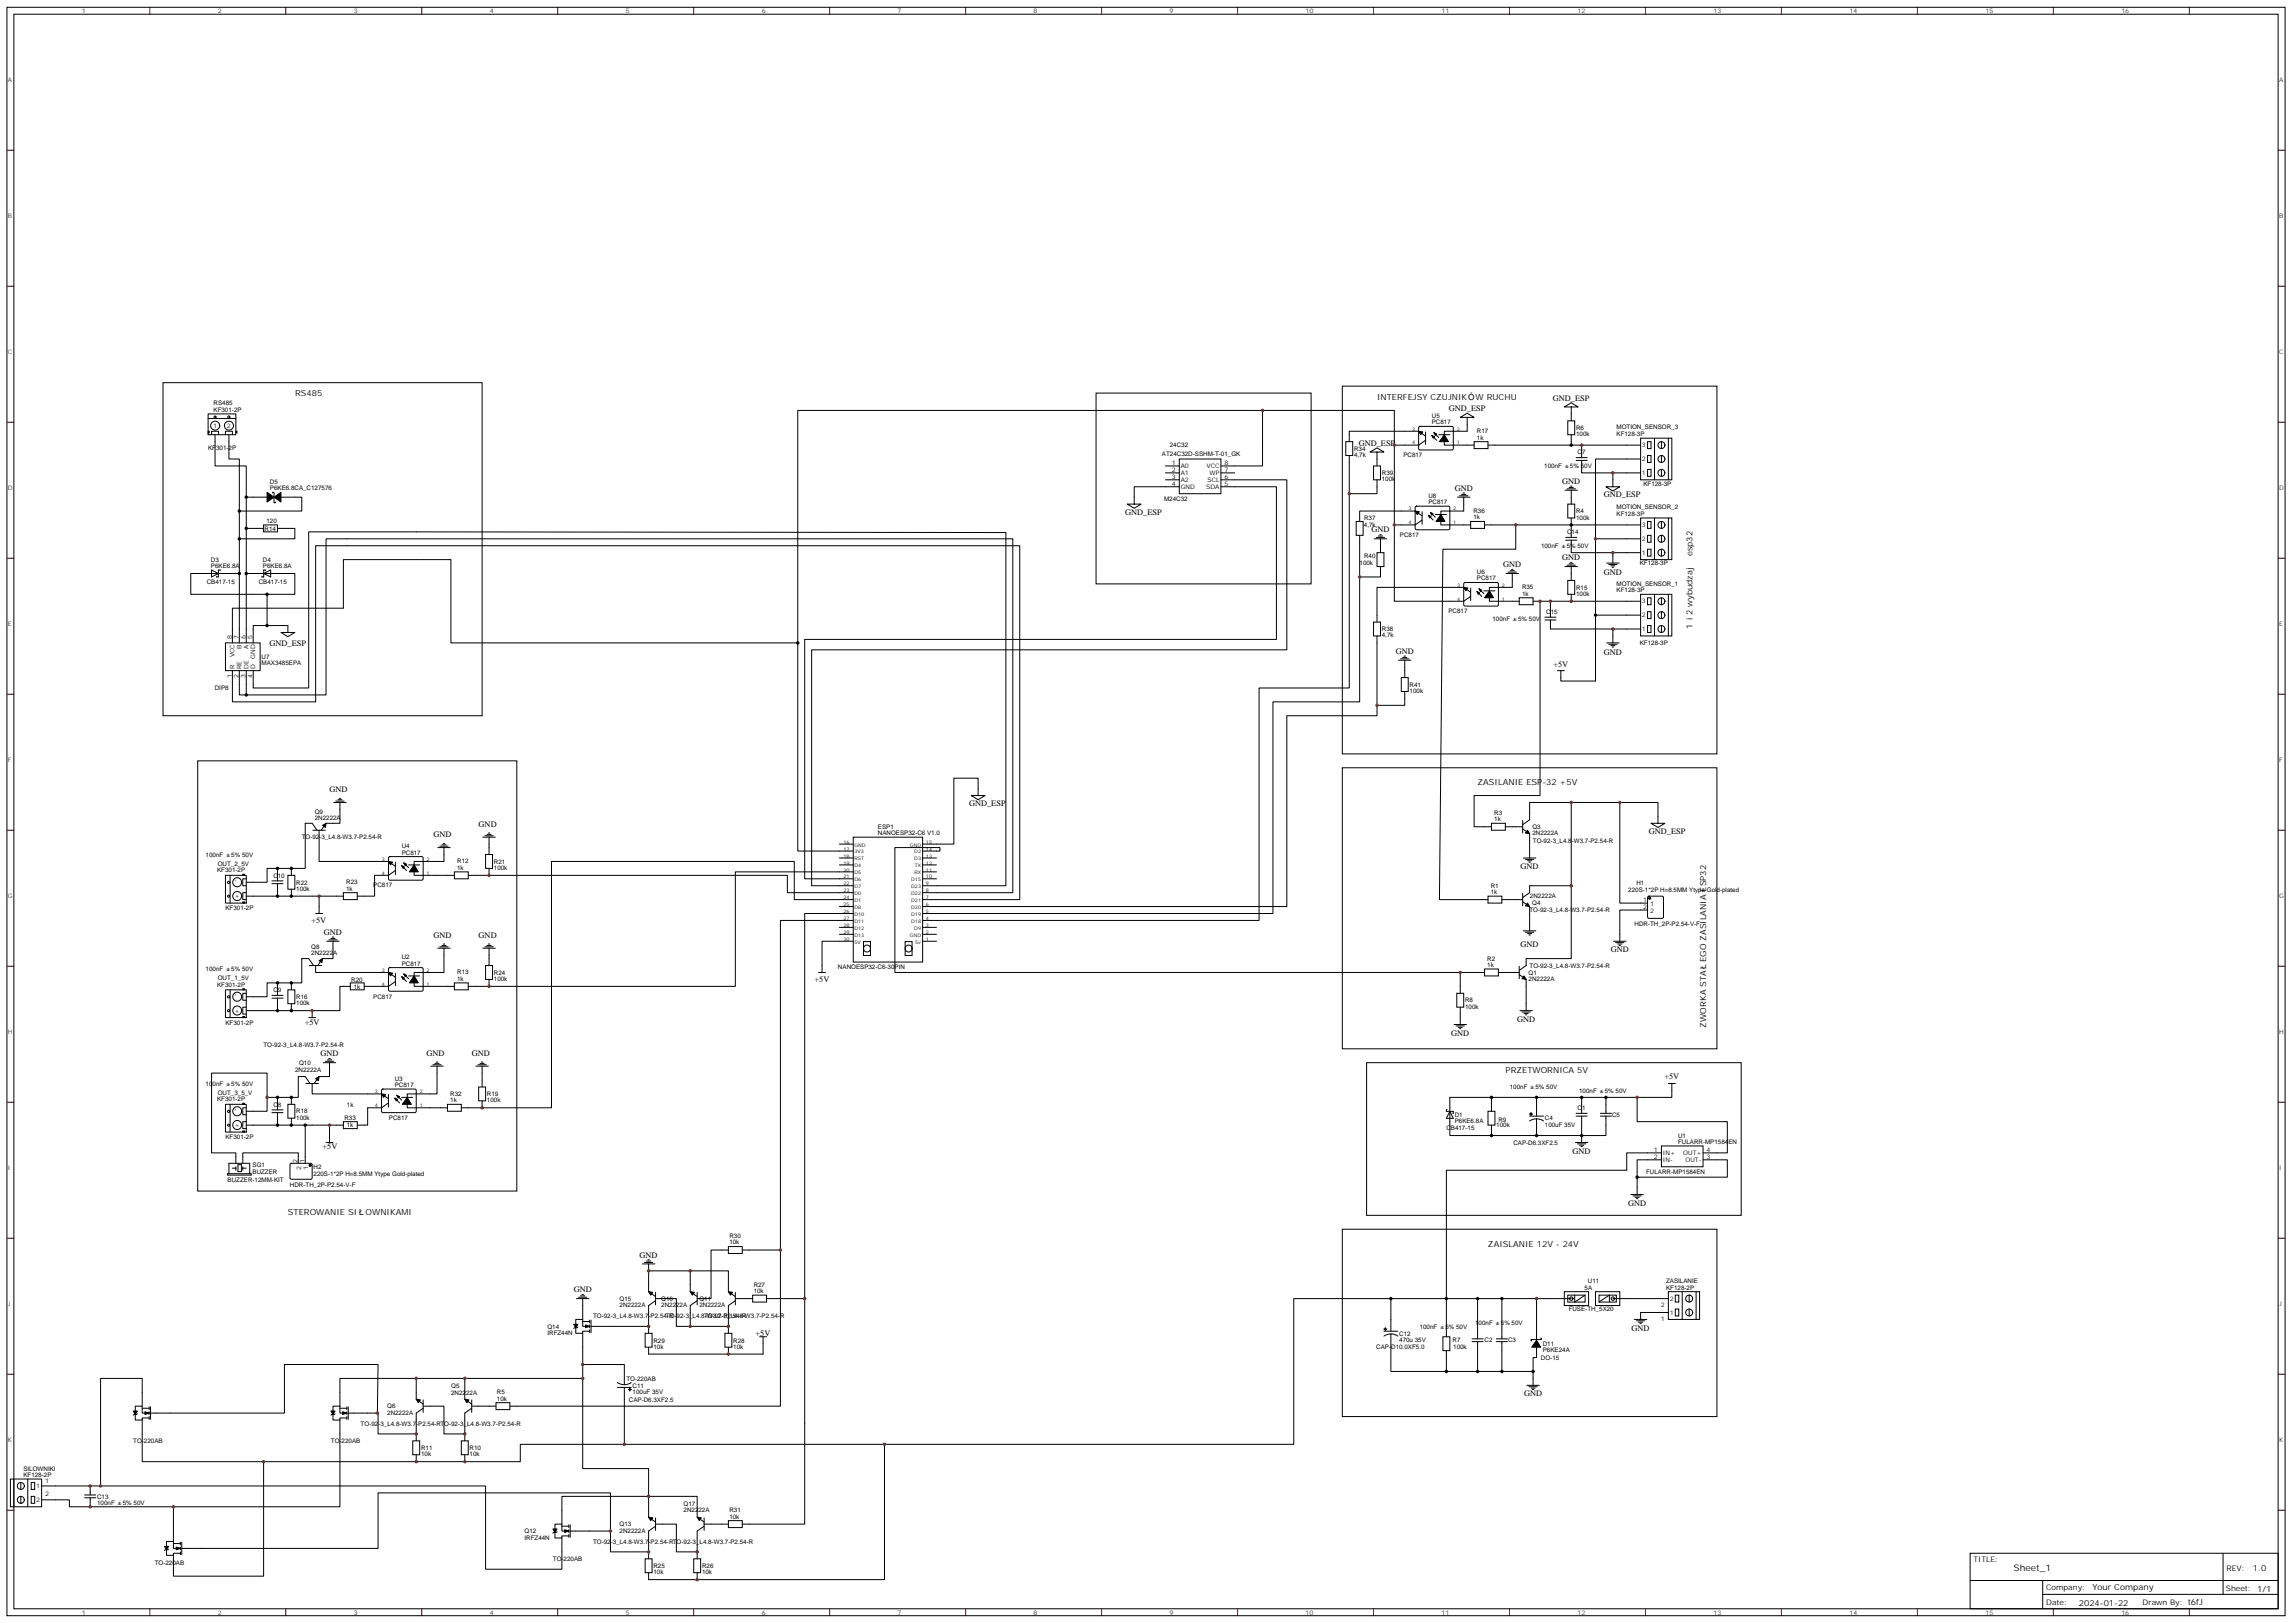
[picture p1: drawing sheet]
<svg xmlns="http://www.w3.org/2000/svg" width="1166mm" height="825mm" viewBox="0 0 1166 825" stroke-linecap="round" stroke-linejoin="round" font-family="sans-serif">
<defs><g id="words">
<text font-size="4.6" x="1024" y="799">Sheet_1</text>
<g font-size="4.2">
<text x="150" y="202">RS485</text>
<text x="700" y="203">INTERFEJSY CZUJNIK</text>
<text x="750" y="203">W RUCHU</text>
<text x="790" y="204">GND_ESP</text>
<text x="737" y="209">GND_ESP</text>
<text x="691" y="227">GND_ESP</text>
<text x="740" y="249">GND</text>
<text x="794" y="246">GND</text>
<text x="816" y="253">GND_ESP</text>
<text x="572" y="262">GND_ESP</text>
<text x="697" y="271">GND</text>
<text x="794" y="285">GND</text>
<text x="861" y="283" transform="rotate(-90 861 283)">esp32</text>
<text x="764" y="288">GND</text>
<text x="816" y="292">GND</text>
<text x="861" y="320" transform="rotate(-90 861 320)">1 i 2 wybudzaj</text>
<text x="137" y="328">GND_ESP</text>
<text x="710" y="332">GND</text>
<text x="816" y="333">GND</text>
<text x="790" y="339">+5V</text>
<text x="751" y="399">ZASILANIE ESP-32 +5V</text>
<text x="168" y="403">GND</text>
<text x="493" y="410">GND_ESP</text>
<text x="220" y="426">GND</text>
<text x="243" y="420">GND</text>
<text x="839" y="424">GND_ESP</text>
<text x="773" y="442">GND</text>
<text x="158" y="469">+5V</text>
<text x="165" y="475">GND</text>
<text x="220" y="477">GND</text>
<text x="243" y="477">GND</text>
<text x="773" y="482">GND</text>
<text x="819" y="484">GND</text>
<text x="868" y="489" transform="rotate(-90 868 489)">EGO ZASILANIA ESP32</text>
<text x="414" y="499">+5V</text>
<text x="155" y="521">+5V</text>
<text x="772" y="519">GND</text>
<text x="738" y="527">GND</text>
<text x="868" y="522" transform="rotate(-90 868 522)">ZWORKA STA</text>
<text x="163" y="537">GND</text>
<text x="217" y="537">GND</text>
<text x="240" y="537">GND</text>
<text x="766" y="546">PRZETWORNICA 5V</text>
<text x="846" y="549">+5V</text>
<text x="164" y="584">+5V</text>
<text x="800" y="586">GND</text>
<text x="146" y="618">STEROWANIE SI</text>
<text x="186" y="618">OWNIKAMI</text>
<text x="828" y="613">GND</text>
<text x="757" y="634">ZAISLANIE 12V - 24V</text>
<text x="325" y="639">GND</text>
<text x="292" y="657">GND</text>
<text x="830" y="676">GND</text>
<text x="384" y="679">+5V</text>
<text x="775" y="710">GND</text>
<text x="1146" y="799">1.0</text>
<text x="1064" y="809">Your Company</text>
<text x="1057" y="816">2024-01-22</text>
</g>
<g font-size="3.9">
<text x="1004" y="794">TITLE:</text>
<text x="1132" y="799">REV:</text>
<text x="1041" y="808">Company:</text>
<text x="1132" y="809">Sheet: 1/1</text>
<text x="1041" y="816">Date:</text>
<text x="1090" y="816">Drawn By: t6fJ</text>
</g>
<g font-size="3.2" fill="#800">
<text x="42" y="7">1</text>
<text x="111" y="7">2</text>
<text x="180" y="7">3</text>
<text x="249" y="7">4</text>
<text x="318" y="7">5</text>
<text x="387" y="7">6</text>
<text x="456" y="7">7</text>
<text x="526" y="7">8</text>
<text x="595" y="7">9</text>
<text x="664" y="7">10</text>
<text x="733" y="7">11</text>
<text x="802" y="7">12</text>
<text x="871" y="7">13</text>
<text x="941" y="7">14</text>
<text x="1010" y="7">15</text>
<text x="1079" y="7">16</text>
<text x="4" y="42">A</text>
<text x="1159" y="42">A</text>
<text x="4" y="111">B</text>
<text x="1159" y="111">B</text>
<text x="4" y="180">C</text>
<text x="1159" y="180">C</text>
<text x="4" y="249">D</text>
<text x="1159" y="249">D</text>
<text x="4" y="318">E</text>
<text x="1159" y="318">E</text>
<text x="4" y="388">F</text>
<text x="1159" y="388">F</text>
<text x="4" y="457">G</text>
<text x="1159" y="457">G</text>
<text x="4" y="526">H</text>
<text x="1159" y="526">H</text>
<text x="4" y="595">I</text>
<text x="1159" y="595">I</text>
<text x="4" y="664">J</text>
<text x="1159" y="664">J</text>
<text x="4" y="733">K</text>
<text x="1159" y="733">K</text>
<text x="42" y="821">1</text>
<text x="111" y="821">2</text>
<text x="180" y="821">3</text>
<text x="249" y="821">4</text>
<text x="318" y="821">5</text>
<text x="387" y="821">6</text>
<text x="456" y="821">7</text>
<text x="526" y="821">8</text>
<text x="595" y="821">9</text>
<text x="664" y="821">10</text>
<text x="733" y="821">11</text>
<text x="802" y="821">12</text>
<text x="871" y="821">13</text>
<text x="941" y="821">14</text>
<text x="1010" y="821">15</text>
<text x="1079" y="821">16</text>
</g>
<g font-size="3.2">
<text x="109" y="209">KF301-2P</text>
<text x="109" y="206">RS485</text>
<text x="728" y="216">PC817</text>
<text x="728" y="213">U5</text>
<text x="108" y="217">1</text>
<text x="115" y="217">2</text>
<text x="751" y="220">R17</text>
<text x="802" y="222">100k</text>
<text x="802" y="219">R6</text>
<text x="822" y="222">KF128-3P</text>
<text x="822" y="218">MOTION_SENSOR_3</text>
<text x="595" y="227">24C32</text>
<text x="751" y="223">1k</text>
<text x="835" y="227">3</text>
<text x="106" y="229">KF301-2P</text>
<text x="591" y="232">AT24C32D-SSHM-T-01_GK</text>
<text x="689" y="232">4,7k</text>
<text x="689" y="229">R34</text>
<text x="714" y="232">PC817</text>
<text x="802" y="231">C7</text>
<text x="596" y="237">1</text>
<text x="600" y="238">A0</text>
<text x="614" y="238">VCC</text>
<text x="623" y="237">8</text>
<text x="785" y="238">100nF</text>
<text x="798" y="238">5% 50V</text>
<text x="835" y="234">2</text>
<text x="596" y="240">2</text>
<text x="596" y="244">3</text>
<text x="600" y="241">A1</text>
<text x="600" y="245">A2</text>
<text x="614" y="245">SCL</text>
<text x="615" y="241">WP</text>
<text x="623" y="244">6</text>
<text x="623" y="240">7</text>
<text x="703" y="245">100k</text>
<text x="703" y="242">R39</text>
<text x="835" y="241">1</text>
<text x="137" y="249">P6KE6.8CA_C127576</text>
<text x="137" y="246">D5</text>
<text x="596" y="247">4</text>
<text x="600" y="249">GND</text>
<text x="613" y="249">SDA</text>
<text x="623" y="247">5</text>
<text x="836" y="247">KF128-3P</text>
<text x="592" y="255">M24C32</text>
<text x="726" y="256">PC817</text>
<text x="726" y="253">U8</text>
<text x="749" y="261">R36</text>
<text x="802" y="261">R4</text>
<text x="822" y="262">KF128-3P</text>
<text x="822" y="259">MOTION_SENSOR_2</text>
<text x="135" y="270">R14</text>
<text x="135" y="266">120</text>
<text x="694" y="268">4,7k</text>
<text x="694" y="264">R37</text>
<text x="749" y="264">1k</text>
<text x="802" y="264">100k</text>
<text x="835" y="268">3</text>
<text x="712" y="273">PC817</text>
<text x="797" y="272">C14</text>
<text x="835" y="275">2</text>
<text x="784" y="279">100nF</text>
<text x="797" y="279">5% 50V</text>
<text x="107" y="286">D3</text>
<text x="134" y="286">D4</text>
<text x="691" y="287">100k</text>
<text x="694" y="284">R40</text>
<text x="834" y="287">KF128-3P</text>
<text x="835" y="282">1</text>
<text x="107" y="289">P6KE6.8A</text>
<text x="134" y="289">P6KE6.8A</text>
<text x="751" y="292">U6</text>
<text x="105" y="297">CB417-15</text>
<text x="132" y="297">CB417-15</text>
<text x="751" y="295">PC817</text>
<text x="774" y="300">R35</text>
<text x="802" y="300">R15</text>
<text x="822" y="298">MOTION_SENSOR_1</text>
<text x="774" y="303">1k</text>
<text x="802" y="303">100k</text>
<text x="822" y="301">KF128-3P</text>
<text x="737" y="312">PC817</text>
<text x="835" y="307">3</text>
<text x="759" y="316">100nF</text>
<text x="772" y="316">5% 50V</text>
<text x="786" y="312">C15</text>
<text x="835" y="314">2</text>
<text x="703" y="321">R38</text>
<text x="835" y="321">1</text>
<text x="118" y="325" transform="rotate(-90 118 325)">8</text>
<text x="121" y="325" transform="rotate(-90 121 325)">7</text>
<text x="123" y="330" transform="rotate(-90 123 330)">B</text>
<text x="125" y="325" transform="rotate(-90 125 325)">6</text>
<text x="126" y="330" transform="rotate(-90 126 330)">A</text>
<text x="128" y="325" transform="rotate(-90 128 325)">5</text>
<text x="703" y="324">4,7k</text>
<text x="834" y="328">KF128-3P</text>
<text x="119" y="334" transform="rotate(-90 119 334)">VCC</text>
<text x="130" y="335" transform="rotate(-90 130 335)">GND</text>
<text x="133" y="335">U7</text>
<text x="119" y="340" transform="rotate(-90 119 340)">R</text>
<text x="123" y="340" transform="rotate(-90 123 340)">RE</text>
<text x="126" y="340" transform="rotate(-90 126 340)">DE</text>
<text x="130" y="340" transform="rotate(-90 130 340)">D</text>
<text x="133" y="338">MAX3485EPA</text>
<text x="118" y="345" transform="rotate(-90 118 345)">1</text>
<text x="121" y="345" transform="rotate(-90 121 345)">2</text>
<text x="125" y="345" transform="rotate(-90 125 345)">3</text>
<text x="128" y="345" transform="rotate(-90 128 345)">4</text>
<text x="109" y="351">DIP8</text>
<text x="717" y="352">100k</text>
<text x="717" y="349">R41</text>
<text x="160" y="414">Q9</text>
<text x="160" y="417">2N2222A</text>
<text x="760" y="418">1k</text>
<text x="760" y="414">R3</text>
<text x="446" y="425">NANOESP32-C6 V1.0</text>
<text x="446" y="421">ESP1</text>
<text x="779" y="425">2N2222A</text>
<text x="779" y="421">Q3</text>
<text x="153" y="427">TO-92-3_L4.8-W3.7-P2.54-R</text>
<text x="204" y="431">U4</text>
<text x="780" y="429">TO-92-3_L4.8-W3.7-P2.54-R</text>
<text x="105" y="436">100nF</text>
<text x="118" y="436">5% 50V</text>
<text x="204" y="434">PC817</text>
<text x="110" y="443">KF301-2P</text>
<text x="111" y="440">OUT_2_5V</text>
<text x="232" y="442">1k</text>
<text x="232" y="439">R12</text>
<text x="251" y="442">100k</text>
<text x="251" y="439">R21</text>
<text x="121" y="448" transform="rotate(-90 121 448)">-</text>
<text x="139" y="446">C10</text>
<text x="151" y="450">R22</text>
<text x="176" y="450">R23</text>
<text x="832" y="450">H1</text>
<text x="151" y="453">100k</text>
<text x="176" y="453">1k</text>
<text x="190" y="451">PC817</text>
<text x="758" y="455">1k</text>
<text x="758" y="451">R1</text>
<text x="828" y="453">220S-1*2P H=8.5MM Ytype Gold-plated</text>
<text x="121" y="457" transform="rotate(-90 121 457)">+</text>
<text x="778" y="457">2N2222A</text>
<text x="779" y="460">Q4</text>
<text x="836" y="459">1</text>
<text x="839" y="461">1</text>
<text x="115" y="463">KF301-2P</text>
<text x="778" y="464">TO-92-3_L4.8-W3.7-P2.54-R</text>
<text x="836" y="462">2</text>
<text x="839" y="464">2</text>
<text x="831" y="471">HDR-TH_2P-P2.54-V-F</text>
<text x="158" y="486">2N2222A</text>
<text x="158" y="482">Q8</text>
<text x="204" y="491">PC817</text>
<text x="204" y="488">U2</text>
<text x="756" y="492">1k</text>
<text x="756" y="488">R2</text>
<text x="105" y="494">100nF</text>
<text x="118" y="494">5% 50V</text>
<text x="232" y="495">R13</text>
<text x="251" y="496">R24</text>
<text x="426" y="493">NANOESP32-C6-30PIN</text>
<text x="777" y="496">Q1</text>
<text x="778" y="492">TO-92-3_L4.8-W3.7-P2.54-R</text>
<text x="110" y="502">KF301-2P</text>
<text x="111" y="498">OUT_1_5V</text>
<text x="179" y="499">R20</text>
<text x="180" y="503">1k</text>
<text x="232" y="499">1k</text>
<text x="251" y="499">100k</text>
<text x="777" y="499">2N2222A</text>
<text x="121" y="507" transform="rotate(-90 121 507)">-</text>
<text x="139" y="504">C9</text>
<text x="151" y="508">R16</text>
<text x="190" y="508">PC817</text>
<text x="745" y="510">R8</text>
<text x="121" y="515" transform="rotate(-90 121 515)">+</text>
<text x="151" y="511">100k</text>
<text x="745" y="513">100k</text>
<text x="115" y="521">KF301-2P</text>
<text x="134" y="533">TO-92-3_L4.8-W3.7-P2.54-R</text>
<text x="150" y="545">2N2222A</text>
<text x="152" y="541">Q10</text>
<text x="201" y="550">U3</text>
<text x="105" y="552">100nF</text>
<text x="111" y="557">OUT_3_5_V</text>
<text x="118" y="552">5% 50V</text>
<text x="201" y="553">PC817</text>
<text x="229" y="557">R32</text>
<text x="248" y="557">R19</text>
<text x="768" y="554">100nF</text>
<text x="781" y="554">5% 50V</text>
<text x="803" y="556">100nF</text>
<text x="816" y="556">5% 50V</text>
<text x="110" y="560">KF301-2P</text>
<text x="139" y="563">C8</text>
<text x="176" y="563">1k</text>
<text x="229" y="560">1k</text>
<text x="248" y="561">100k</text>
<text x="121" y="565" transform="rotate(-90 121 565)">-</text>
<text x="151" y="569">100k</text>
<text x="151" y="566">R18</text>
<text x="175" y="570">R33</text>
<text x="198" y="570">PC817</text>
<text x="740" y="568">D1</text>
<text x="786" y="570">C4</text>
<text x="802" y="564">C1</text>
<text x="820" y="568">C5</text>
<text x="121" y="574" transform="rotate(-90 121 574)">+</text>
<text x="176" y="573">1k</text>
<text x="736" y="574">CB417-15</text>
<text x="740" y="571">P6KE6.8A</text>
<text x="761" y="573">100k</text>
<text x="762" y="570">R9</text>
<text x="786" y="573">100uF 35V</text>
<text x="115" y="579">KF301-2P</text>
<text x="770" y="582">CAP-D6.3XF2.5</text>
<text x="853" y="581">FULARR-MP1584EN</text>
<text x="853" y="578">U1</text>
<text x="841" y="586">1</text>
<text x="846" y="587">IN+</text>
<text x="856" y="587">OUT+</text>
<text x="868" y="586">4</text>
<text x="128" y="593">SG1</text>
<text x="151" y="591" transform="rotate(-90 151 591)">2</text>
<text x="155" y="591" transform="rotate(-90 155 591)">1</text>
<text x="841" y="589">2</text>
<text x="846" y="591">IN-</text>
<text x="857" y="591">OUT-</text>
<text x="868" y="589">3</text>
<text x="128" y="597">BUZZER</text>
<text x="153" y="595" transform="rotate(-90 153 595)">2</text>
<text x="157" y="595" transform="rotate(-90 157 595)">1</text>
<text x="159" y="598">220S-1*2P H=8.5MM Ytype Gold-plated</text>
<text x="159" y="595">H2</text>
<text x="837" y="597">FULARR-MP1584EN</text>
<text x="116" y="601">BUZZER-12MM-KIT</text>
<text x="147" y="603">HDR-TH_2P-P2.54-V-F</text>
<text x="371" y="630">R30</text>
<text x="371" y="633">10k</text>
<text x="808" y="652">U11</text>
<text x="847" y="652">ZASILANIE</text>
<text x="383" y="657">10k</text>
<text x="383" y="654">R27</text>
<text x="806" y="656">5A</text>
<text x="847" y="656">KF128-2P</text>
<text x="315" y="665">2N2222A</text>
<text x="315" y="661">Q15</text>
<text x="336" y="665">2N2222A</text>
<text x="336" y="661">Q16</text>
<text x="356" y="665">2N2222A</text>
<text x="356" y="661">Q11</text>
<text x="845" y="665">2</text>
<text x="849" y="661">2</text>
<text x="302" y="670">TO-92-3_L4.8-W3.7-P2.54-R</text>
<text x="339" y="670">TO-92-3_L4.8-W3.7-P2.54-R</text>
<text x="358" y="670">TO-92-3_L4.8-W3.7-P2.54-R</text>
<text x="798" y="667">FUSE-TH_5X20</text>
<text x="845" y="672">1</text>
<text x="849" y="668">1</text>
<text x="278" y="675">Q14</text>
<text x="722" y="675">100nF</text>
<text x="735" y="675">5% 50V</text>
<text x="750" y="674">100nF</text>
<text x="763" y="674">5% 50V</text>
<text x="278" y="679">IRFZ44N</text>
<text x="332" y="683">R29</text>
<text x="373" y="683">R28</text>
<text x="712" y="682">470u 35V</text>
<text x="712" y="679">C12</text>
<text x="739" y="683">R7</text>
<text x="755" y="683">C2</text>
<text x="767" y="683">C3</text>
<text x="332" y="686">10k</text>
<text x="373" y="686">10k</text>
<text x="700" y="686">CAP-D10.0XF5.0</text>
<text x="739" y="686">100k</text>
<text x="785" y="687">P6KE24A</text>
<text x="785" y="684">D11</text>
<text x="784" y="691">DO-15</text>
<text x="319" y="702">TO-220AB</text>
<text x="229" y="706">Q5</text>
<text x="322" y="705">C11</text>
<text x="229" y="709">2N2222A</text>
<text x="253" y="712">10k</text>
<text x="253" y="709">R5</text>
<text x="320" y="713">CAP-D6.3XF2.5</text>
<text x="322" y="709">100uF 35V</text>
<text x="197" y="719">2N2222A</text>
<text x="197" y="716">Q6</text>
<text x="183" y="725">TO-92-3_L4.8-W3.7-P2.54-RTO-92-3_L4.8-W3.7-P2.54-R</text>
<text x="68" y="733">TO-220AB</text>
<text x="168" y="733">TO-220AB</text>
<text x="214" y="737">R11</text>
<text x="239" y="737">R10</text>
<text x="214" y="740">10k</text>
<text x="239" y="740">10k</text>
<text x="12" y="748">SILOWNIKI</text>
<text x="12" y="751">KF128-2P</text>
<text x="23" y="754">1</text>
<text x="18" y="757">1</text>
<text x="23" y="761">2</text>
<text x="49" y="762">C13</text>
<text x="18" y="764">2</text>
<text x="49" y="765">100nF</text>
<text x="62" y="765">5% 50V</text>
<text x="348" y="766">Q17</text>
<text x="348" y="769">2N2222A</text>
<text x="371" y="772">10k</text>
<text x="371" y="769">R31</text>
<text x="267" y="780">Q12</text>
<text x="315" y="779">2N2222A</text>
<text x="315" y="776">Q13</text>
<text x="267" y="783">IRFZ44N</text>
<text x="302" y="785">TO-92-3_L4.8-W3.7-P2.54-RTO-92-3_L4.8-W3.7-P2.54-R</text>
<text x="79" y="795">TO-220AB</text>
<text x="281" y="793">TO-220AB</text>
<text x="332" y="797">R25</text>
<text x="357" y="797">R26</text>
<text x="332" y="800">10k</text>
<text x="357" y="800">10k</text>
</g>
<g font-size="2.5">
<text x="718" y="219">3</text>
<text x="741" y="219">2</text>
<text x="718" y="226">4</text>
<text x="741" y="226">1</text>
<text x="716" y="259">3</text>
<text x="739" y="259">2</text>
<text x="716" y="267">4</text>
<text x="739" y="267">1</text>
<text x="741" y="298">3</text>
<text x="764" y="298">2</text>
<text x="741" y="305">4</text>
<text x="764" y="305">1</text>
<text x="429" y="429">16</text>
<text x="435" y="430">GND</text>
<text x="463" y="430">GND</text>
<text x="471" y="429">15</text>
<text x="194" y="438">3</text>
<text x="217" y="438">2</text>
<text x="429" y="436">18</text>
<text x="429" y="432">17</text>
<text x="435" y="437">RST</text>
<text x="435" y="434">3V3</text>
<text x="465" y="437">D3</text>
<text x="465" y="434">D2</text>
<text x="471" y="436">13</text>
<text x="471" y="432">14</text>
<text x="429" y="443">20</text>
<text x="429" y="440">19</text>
<text x="435" y="441">D4</text>
<text x="465" y="441">TX</text>
<text x="471" y="443">11</text>
<text x="471" y="440">12</text>
<text x="194" y="445">4</text>
<text x="217" y="445">1</text>
<text x="429" y="447">21</text>
<text x="435" y="448">D6</text>
<text x="435" y="444">D5</text>
<text x="463" y="448">D15</text>
<text x="465" y="444">RX</text>
<text x="471" y="447">10</text>
<text x="429" y="454">23</text>
<text x="429" y="450">22</text>
<text x="435" y="455">D0</text>
<text x="435" y="452">D7</text>
<text x="463" y="455">D22</text>
<text x="463" y="452">D23</text>
<text x="471" y="454">8</text>
<text x="471" y="450">9</text>
<text x="429" y="461">25</text>
<text x="429" y="457">24</text>
<text x="435" y="459">D1</text>
<text x="463" y="459">D21</text>
<text x="471" y="461">6</text>
<text x="471" y="457">7</text>
<text x="429" y="464">26</text>
<text x="429" y="468">27</text>
<text x="435" y="462">D8</text>
<text x="435" y="466">D10</text>
<text x="463" y="466">D19</text>
<text x="463" y="462">D20</text>
<text x="471" y="468">4</text>
<text x="471" y="464">5</text>
<text x="429" y="471">28</text>
<text x="435" y="469">D11</text>
<text x="435" y="473">D12</text>
<text x="463" y="469">D18</text>
<text x="465" y="473">D9</text>
<text x="471" y="471">3</text>
<text x="429" y="478">30</text>
<text x="429" y="475">29</text>
<text x="435" y="480">5V</text>
<text x="435" y="476">D13</text>
<text x="463" y="476">GND</text>
<text x="465" y="480">5v</text>
<text x="471" y="475">2</text>
<text x="471" y="478">1</text>
<text x="194" y="494">3</text>
<text x="217" y="494">2</text>
<text x="194" y="501">4</text>
<text x="217" y="501">1</text>
<text x="191" y="556">3</text>
<text x="213" y="556">2</text>
<text x="191" y="563">4</text>
<text x="213" y="563">1</text>
</g>
</g></defs>
<g fill="none" stroke="#870000" stroke-width=".51">
<path d="M76 4v3M145 4v3M214 4v3M284 4v3M353 4v3M422 4v3M491 4v3M560 4v3M629 4v3M698 4v3M768 4v3M837 4v3"/>
<path d="M906 4v3M975 4v3M1044 4v3M1113 4v3M4 76h3M1159 76h3M4 146h3M1159 146h3M4 215h3M1159 215h3M4 284h3M1159 284h3"/>
<path d="M4 353h3M1159 353h3M4 422h3M1159 422h3M4 491h3M1159 491h3M4 560h3M1159 560h3M4 630h3M1159 630h3M4 699h3M1159 699h3"/>
<path d="M4 768h3M1159 768h3M76 818v3M145 818v3M214 818v3M284 818v3M353 818v3M422 818v3M491 818v3M560 818v3M629 818v3M698 818v3"/>
<path d="M768 818v3M837 818v3M906 818v3M975 818v3M1044 818v3M1113 818v3"/>
</g>
<g fill="none" stroke="#000" stroke-width=".51">
<path d="M4 4h1158v817h-1158zM7 7h1152v811h-1152zM83 195h162v169h-162zM557 200h110v97h-110zM683 196h190v187h-190zM106 219v1zM106 210h14v11h-14zM106 213h14M120 219v1zM642 209h67v17M722 217h17v11l-1 1h-16l-1-1zM725 220v6"/>
<path d="M729 220l3 2M743 212l3-2 4 2zM746 212v7h-12v7h16M796 207l3-2 4 2zM797 214h4v7h-4zM799 207v7M108 221v-2h3v2M109 221v16h16v90M115 221v-2h3v2M116 221v12h6v94M593 237h7M600 233h21v18h-21z"/>
<path d="M621 237h21v-28h-236v118M684 225h4v7h-4zM686 232v118h-46v118h-171M697 230l3-2 4 2zM698 237h4v7h-4zM700 230v7M725 222l-4-3h-35v6M725 224l-4 2h-12v41h11l3-3M728 221l3 3M732 221h5M750 225h7v3h-7zM757 226h42"/>
<path d="M799 221v5h35M802 234h5M802 233h5M804 234v6h16M804 226v7M834 223h16v21h-16zM834 233h-23v41M838 239h2v3h-2zM838 232h2v3h-2zM838 225h2v3h-2zM841 223v21M845 225v3"/>
<path d="M845 232v3M845 239v3M848 223v21M125 253h11M139 251v-1v6l1-1M143 253h10v7h-31M573 256h7l-3 2zM593 240h7M593 244h7M600 247h-23v9M621 247h28v78h-240v122h25M621 244h33v86h-241v120h21"/>
<path d="M621 240h7M700 244v7h-14M720 258l17-1v1v11h-17zM741 253h7M742 252h4M743 251h2M744 251h1M744 253v7h-11v7h15M796 249h6M797 249h4M797 256h4v7h-4zM798 248h2"/>
<path d="M799 247h.1M799 249v7M817 247h7l-4 3zM834 240h-14v7M125 269h9M134 267h7v3h-7zM141 269h9v5h-28M690 265h3v7h-3zM691 272v85h-44v107h-178M699 274h6M700 273h4M701 273h2"/>
<path d="M702 272h.1M702 274v7M709 267v39h35l4-3M723 262l-3-2h-29v5M723 260v7M726 262l3 2M727 261l3 2M730 262h6M748 265h7v4h-7zM755 267h79M771 267v12h-37l-2 178h25M796 275h6"/>
<path d="M796 273h6M799 275v6h21M799 263v10M834 263h16v22h-16zM834 274h-23v39h23M838 279h2v4h-2zM838 272h2v4h-2zM838 265h2v4h-2zM841 263v22M845 265v4M845 272v4M845 279v4"/>
<path d="M848 263v22M108 290l3 2-3 1zM112 290h-1v3h-1M122 292h-25v10h53v-10h-25M134 292l4-2v3zM135 290h-1v3h-1M700 281h4v7h-4zM702 288v5h-11M745 296h17v1v11h-1h-16l-1-1zM748 299v6M752 299l3 3M766 292h6"/>
<path d="M767 291h4M768 290h2M769 289h.1M769 292v7h-12v7h16M796 288h6M797 287h4M797 295h4v7h-4zM798 287h2M799 286h.1M799 288v7M817 286h6M818 287h4"/>
<path d="M819 288h2M820 288h1M834 281h-14v5M136 302v16h10v4M136 318h-7v9M698 316h4v7h-4zM748 301l-4-2h-44v17M751 301l3 2M755 300h5M773 304h7v3h-7zM780 306h3M786 315h5"/>
<path d="M786 314h5M788 315v5h32M788 306v8M799 302v4M811 313v33h-17v-5M834 302h16v21h-16zM834 320h-14v7M834 306h-51v98h-33v16h8M838 318h2v4h-2zM838 311h2v4h-2zM838 304h2v3h-2zM841 302v21"/>
<path d="M845 304v3M845 311v4M845 318v4M848 302v21M115 327h17v14h-17zM118 327v-18h57v-24h54v42h177v106h28M143 322h7l-4 2zM700 323v41h-46v97h-185M711 336h7M712 335h4M713 334h2M714 334h1"/>
<path d="M714 336v8M817 327h6M818 328h4M819 328h2M820 329h1M118 341v16h43v-80h358v180h-50M122 341v12h3v-12M125 353h41v-79h349v180h-46M129 341v9h28v-80l355 1v179h-43M713 344h3v8h-3zM714 352v7h-14M792 341h4"/>
<path d="M101 387h162v219h-162zM683 390h190v143h-190zM170 408h6M171 407h4M172 407h2M173 406h.1M173 408v11h-7l-3 3M494 404h7l-4 3zM497 404v-8h-12v33h-16M758 419h8v3h-8zM774 419l4-2v-9h21v42h-21v4l-4 2M774 417v7"/>
<path d="M799 408h25v51h14M824 408h19v11M840 419h7l-4 2zM159 422h6M161 422l-2-3h-4v23h-19v7h-11M162 422v16h36l3 2M198 436h17v11h-1h-16zM201 438v7M205 439l3 2M208 440h5M223 431h6M224 430h4"/>
<path d="M225 430h2M225 429h1M226 431v7h-15v7h20M246 426h6M247 425h4M247 434h3v8h-3zM248 424h2M248 424h1M249 426v8M427 440h7M427 436h7M427 429h7"/>
<path d="M434 426h35v63h-35zM469 433h9v-2h-23v63h300M469 440h7M469 436h7M766 420h8M774 421l4 3v12M775 436h6M776 437h4M777 438h2M778 438h.1M115 445h10v14h-10zM117 445v14"/>
<path d="M123 444h1v1h-1zM123 459h1h-1zM125 454h-2v3h2M125 447h-2v3h2M125 456h37v8M138 449h6M138 448h6M141 442v6M141 449v7M146 445h4v7h-4zM148 442v3M148 452v4"/>
<path d="M162 456h13M175 454h7v3h-7zM201 443l-3 2h-8v11h-8M204 440l3 3M231 443h7v4h-7zM238 445h162v9h34M249 442v3M434 443h-60v58h-136M434 457h-30v-19h-124v125h-45M469 447h7M469 443h7M757 456h7v3h-7z"/>
<path d="M764 457h10M774 458l4 3v12M774 454v7M799 450v37h-23v4l-3 2M838 456h8v11h-8zM161 464h3M166 479h7M167 478h4M168 477h2M169 476h1M169 479v8h-5l-2 4M225 480h1"/>
<path d="M248 480h1M427 475h7M427 471h7M427 461h7M434 479h-16v15M434 464h-25v311h-32M434 468h-37v247h-138M439 479h4v7h-4zM460 479h4v7h-4zM469 479h7M469 475h7M469 471h7"/>
<path d="M775 473h6M776 474h4M777 475h2M778 475h.1M821 479h6M822 479h4M823 480h2M838 463h-14v16M141 500v6M148 500v3M157 491h7M159 491l-2-4h-4v13h-17v7h-11"/>
<path d="M161 491v3h37l3 3M178 500h7v3h-7zM198 492h17v1v11h-1h-16v-1zM201 495v6M201 499l-3 2h-13M204 497l3 2M205 495l3 3M208 496h5M223 482h6M224 481h4M225 481h2M226 482v12h-15v7h20"/>
<path d="M231 500h7v3h-7zM246 482h6M247 481h4M247 491h3v7h-3zM248 481h2M249 482v9M249 498v3M416 494h4M743 494v11M755 493h7v3h-7zM762 494h11M773 495l3 3v16"/>
<path d="M773 491v7M823 481h1M115 503h10v14h-10zM117 503v14M123 503h1h-1zM123 517h1h-1zM125 512h-2v4h2M125 505h-2v4h2M138 507h6M138 506h6M141 507v7M146 503h4v7h-4z"/>
<path d="M148 510v4M157 517h4M159 514v3M178 501h-5v13h-48M741 505h3v7h-3zM743 512v9M773 514h6M774 515h4M775 515h2M776 516h.1M165 540h5M167 539h2"/>
<path d="M167 538h1M222 540h1M245 540h1M739 521h7M740 522h5M742 522h2M742 523h1M136 558v-12h-28v40h12v5M141 558v6M148 558v3M156 551h6M158 551l-3-4h-3v11h-16v7h-11"/>
<path d="M159 551v5h35l4 3M164 540h7M168 540v7h-6l-2 4M194 554h17h1v11l-1 1h-17v-1zM198 557v6M201 558l2 3M202 557l2 2M204 558h6M219 542h6M220 541h4M221 541h2M222 542v14h-15v7h21"/>
<path d="M242 542h6M243 541h4M243 553h4v7h-4zM244 541h2M245 542v11M245 560v3M695 540h190v78h-190zM758 558h-21v19h21M781 558v9M804 558v8M817 558v8M848 551h4"/>
<path d="M850 551v7h-17M115 561h10v15h-10zM117 561v15M123 561h1h-1zM123 575h1v1h-1zM125 570h-2v4h2M125 563h-2v4h2M125 572h43v9M138 566h6M138 564h6M141 566v6M146 561h4v8h-4z"/>
<path d="M148 569v3M155 572v19M168 572h7M175 570h7v4h-7zM198 561l-4 2h-7v9h-5M228 561h7v4h-7zM736 564v1h3v1M737 565l2 4h-3zM757 565h3v7h-3zM758 572v5h23M758 565v-7h75v12h45v16h-12M778 567h7"/>
<path d="M781 569l4 1M781 569l-3 1M802 567h5M802 566h5M804 567v10h-23v-8M814 567h6M814 566h6M817 567v10h-13v4M116 597h12h-12zM116 597v-6h11v6M118 594h2M120 593v2"/>
<path d="M121 592h2v4h-2zM123 591v-5h29v5M123 594h2M123 593v2M148 592h11v7l-1 1-10-1h-1zM166 581h3M801 581h7M802 582h4M803 582h2M804 583h1M845 583h21v10h-21zM845 590h-12v17"/>
<path d="M845 586h-18v9h-91v85M866 590h12v8h-45M829 607h7M830 608h5M831 609h3M832 609h1M370 634h7v3h-7zM370 636h-8v24h-7M377 636h20M683 625h190v95h-190zM294 660h4M295 659h2"/>
<path d="M296 658h1M327 643h6M328 642h4M329 641h2M329 640h1M330 643v3M333 659l-3-2v-11h40v11l4 2M333 657v6M351 646v11l4 2M355 657v6M374 657v6M383 658h7v4h-7z"/>
<path d="M796 657h12v7h-12zM797 658h9v4h-9zM801 658v4l5-4M811 657h13v7h-13zM813 658h9v4h-9zM848 657h16v14h-16zM852 658h2v4h-2zM855 657v14M859 658v4M863 657v14M293 675v3h3v-1h4M293 673v-2h3v3h4"/>
<path d="M293 660h7M294 675h-2M296 678v69h34v14h-44v14M296 672h4M296 660v11M300 671v2M300 674v1M300 676v2M301 671v7M301 674h29M328 678h4v7h-4zM333 660h11v14h26v-10l4-3"/>
<path d="M333 661l-3 3v14M355 661l-4 3v10M369 678h3v7h-3zM370 674v4M374 660h9M386 680h4M388 680v8h-58v-3M390 660h19M704 677h7M707 678v19h44M707 660h-49v74h-393v9h-29M707 678l4 1"/>
<path d="M707 678l-3 1M734 680h3v7h-3zM751 660v21M764 660v21M781 660h-74v17M799 660h-18v21M813 662l5-4v4M820 660h28M831 671h6M832 672h4M833 672h2M834 673h1"/>
<path d="M848 667h-14v4M852 666h2v3h-2zM859 666v3M296 694h21v10M370 685v3M736 687v10M749 682h5M749 681h5M751 682v15h13M761 682h6M761 681h6M764 682v15h16v7"/>
<path d="M781 685v5h-1v7M784 680v1h-5v1M69 719v3h3v-1h4M69 717v-2h3v3h4M70 719h-2M72 715v-14h-21v54M72 716h4M76 715v2M76 718v1M77 718h68v-24h47v24M77 715v7M169 719v3h4v-1h3"/>
<path d="M169 717v-2h4v3h3M170 719h-2M173 716h3M176 715v2M176 718v1M177 718h15v11h20M177 715v7M212 701h-39v14M215 715h11v14h10v-11l4-2M215 714l-3-3v-10h24v10l4 3M215 716l-3 2v15M215 712v6"/>
<path d="M236 701h60M240 715h12M240 712v6M252 713h7v4h-7zM314 703l3 1M314 705h7M317 705v29M321 703l-4 1M776 704h7M778 705h4M779 706h2M779 706h1"/>
<path d="M72 722v21h164M76 720v2M173 722v44h-138v-3h-14M176 720v2M210 733h3v7h-3zM212 740v3M235 733h3v7h-3zM236 729v4M236 740v3M450 734v69h-120v-3M5 752h16v14h-16zM7 752v14"/>
<path d="M11 754v3M14 752v14M16 754h2v3h-2zM21 755h226v43h39v-16M46 755v5M134 743v58h-46v-10M11 761v3M16 761h2v3h-2zM43 760h6M43 761h6M46 761v5M88 766v18"/>
<path d="M282 779v3h4v-1h3M282 777v-2h4v3h3M283 779h-2M286 776h3M289 775v2M289 778v1M290 778h20v11h20M290 775v7M310 778v-19h-118v28h-100M333 774l-3-3v-10h25v10l3 3M333 775h11v14h11v-11l3-2M333 776l-3 2v15"/>
<path d="M333 772v6M358 775h12M358 772v6M370 773h7v4h-7zM85 788v3h3v-1h4M85 786v-2h3v3h4M86 788h-2M88 785h4M92 784v1M92 787v1M92 789v1M92 784v6"/>
<path d="M289 780v2M328 793h4v7h-4zM353 793h3v7h-3zM355 789v4M355 800v3M1002 790h157v28h-157zM1131 790v21M1002 804h156M1039 811h119M1039 804v14"/>
<circle cx="109" cy="212" r=".5"/>
<circle cx="109" cy="216" r="2.3"/>
<circle cx="116" cy="212" r=".6"/>
<circle cx="116" cy="216" r="2.3"/>
<circle cx="845" cy="233" r="1.8"/>
<circle cx="845" cy="226" r="1.8"/>
<circle cx="845" cy="240" r="1.8"/>
<circle cx="845" cy="274" r="1.8"/>
<circle cx="845" cy="267" r="1.8"/>
<circle cx="845" cy="281" r="1.8"/>
<circle cx="845" cy="320" r="1.8"/>
<circle cx="845" cy="313" r="1.8"/>
<circle cx="845" cy="306" r="1.8"/>
<circle cx="116" cy="456" r=".5"/>
<circle cx="116" cy="449" r=".6"/>
<circle cx="121" cy="449" r="2.3"/>
<circle cx="121" cy="456" r="2.3"/>
<circle cx="441" cy="482" r="1.8"/>
<circle cx="462" cy="482" r="1.8"/>
<circle cx="116" cy="514" r=".5"/>
<circle cx="116" cy="507" r=".6"/>
<circle cx="121" cy="514" r="2.3"/>
<circle cx="121" cy="507" r="2.3"/>
<circle cx="116" cy="572" r=".5"/>
<circle cx="116" cy="565" r=".6"/>
<circle cx="121" cy="572" r="2.3"/>
<circle cx="121" cy="565" r="2.3"/>
<circle cx="799" cy="660" r=".9"/>
<circle cx="820" cy="660" r=".9"/>
<circle cx="859" cy="667" r="1.8"/>
<circle cx="859" cy="660" r="1.8"/>
<circle cx="11" cy="755" r="1.8"/>
<circle cx="11" cy="763" r="1.8"/>
</g>
<g fill="#000" stroke="#000" stroke-width=".51">
<path d="M721 219l3 1-2 1zM729 220l2 1h-1zM728 221l2 1-1 1zM734 221l3 4h-5zM136 250l3 3-3 2zM139 253l4-3v5zM720 260h2l-1 2zM726 262l2 1h-1zM727 261h2l-1 1zM733 262l2 3h-5zM744 299h2l-1 1zM752 299l2 1-1 1z"/>
<path d="M751 301h1v1zM757 300l3 4h-5zM164 420l2-1-1 2zM198 438h2l-1 2zM205 439h2l-1 1zM777 422l1 2h-2zM204 440l2 1-1 1zM211 440l2 3h-5zM777 459l1 2h-2zM162 488l2-1v2zM198 494l2 1-1 1zM204 497h2l-1 1z"/>
<path d="M205 495l2 1-1 1zM211 496l2 4h-5zM775 496l1 2h-2zM161 548l1-1v2zM194 556l2 1-1 1zM201 558l1 1-1 1zM202 557l1 1h-1zM207 558l2 3h-4zM778 566h1zM779 566v1zM330 657h2l-1 1zM351 657h2l-1 1z"/>
<path d="M370 657h3l-2 1zM292 673h2l-1 2zM298 674h2l-2 1zM704 676h1zM704 675l1 1zM781 681l3 4h-5zM68 717h2l-1 2zM74 718h2l-2 1zM168 717h2l-1 2zM174 718h2l-2 1zM212 711l2 1-1 1zM236 711l2 1-1 1z"/>
<path d="M320 706h1zM320 706v1zM281 777h2l-1 2zM287 778h2l-2 1zM330 771l2 1-1 1zM355 771l2 1-1 1zM84 786h2l-1 2zM90 787h2l-2 1z"/>
<circle cx="839" cy="457" r=".5"/>
<circle cx="158" cy="592" r=".5"/>
</g>
<g fill="#000">
<circle cx="799" cy="226" r=".9"/>
<circle cx="845" cy="232" r=".2"/>
<circle cx="122" cy="260" r=".9"/>
<circle cx="125" cy="253" r=".9"/>
<circle cx="122" cy="274" r=".9"/>
<circle cx="125" cy="269" r=".9"/>
<circle cx="799" cy="267" r=".9"/>
<circle cx="845" cy="272" r=".2"/>
<circle cx="122" cy="292" r=".9"/>
<circle cx="125" cy="292" r=".9"/>
<circle cx="136" cy="302" r=".9"/>
<circle cx="136" cy="318" r=".9"/>
<circle cx="811" cy="313" r=".9"/>
<circle cx="845" cy="311" r=".2"/>
<circle cx="406" cy="327" r=".9"/>
<circle cx="125" cy="353" r=".9"/>
<circle cx="141" cy="456" r=".9"/>
<circle cx="148" cy="456" r=".9"/>
<circle cx="141" cy="500" r=".9"/>
<circle cx="148" cy="500" r=".9"/>
<circle cx="141" cy="514" r=".9"/>
<circle cx="148" cy="514" r=".9"/>
<circle cx="141" cy="558" r=".9"/>
<circle cx="148" cy="558" r=".9"/>
<circle cx="758" cy="558" r=".9"/>
<circle cx="781" cy="558" r=".9"/>
<circle cx="804" cy="558" r=".9"/>
<circle cx="817" cy="558" r=".9"/>
<circle cx="141" cy="572" r=".9"/>
<circle cx="148" cy="572" r=".9"/>
<circle cx="155" cy="572" r=".9"/>
<circle cx="758" cy="577" r=".9"/>
<circle cx="781" cy="577" r=".9"/>
<circle cx="804" cy="577" r=".9"/>
<circle cx="833" cy="598" r=".9"/>
<circle cx="859" cy="658" r=".2"/>
<circle cx="707" cy="660" r=".9"/>
<circle cx="736" cy="660" r=".9"/>
<circle cx="751" cy="660" r=".9"/>
<circle cx="764" cy="660" r=".9"/>
<circle cx="736" cy="697" r=".9"/>
<circle cx="751" cy="697" r=".9"/>
<circle cx="764" cy="697" r=".9"/>
<circle cx="780" cy="697" r=".9"/>
<circle cx="11" cy="764" r=".2"/>
</g>
<g fill="#c00">
<circle cx="820" cy="240" r=".9"/>
<circle cx="804" cy="226" r=".9"/>
<circle cx="820" cy="281" r=".9"/>
<circle cx="820" cy="320" r=".9"/>
<circle cx="743" cy="494" r=".9"/>
<circle cx="799" cy="450" r=".9"/>
<circle cx="799" cy="408" r=".9"/>
<circle cx="833" cy="558" r=".9"/>
<circle cx="824" cy="408" r=".9"/>
<circle cx="811" cy="274" r=".9"/>
</g>
<g fill="#000">
<circle cx="141" cy="442" r=".9"/>
<circle cx="148" cy="442" r=".9"/>
</g>
<g fill="#c00">
<circle cx="136" cy="558" r=".9"/>
<circle cx="330" cy="674" r=".9"/>
<circle cx="370" cy="674" r=".9"/>
<circle cx="330" cy="646" r=".9"/>
<circle cx="351" cy="674" r=".9"/>
<circle cx="351" cy="646" r=".9"/>
<circle cx="397" cy="636" r=".9"/>
<circle cx="450" cy="734" r=".9"/>
<circle cx="370" cy="688" r=".9"/>
<circle cx="330" cy="789" r=".9"/>
<circle cx="355" cy="789" r=".9"/>
<circle cx="355" cy="803" r=".9"/>
<circle cx="330" cy="761" r=".9"/>
<circle cx="409" cy="660" r=".9"/>
<circle cx="212" cy="701" r=".9"/>
<circle cx="236" cy="729" r=".9"/>
<circle cx="212" cy="729" r=".9"/>
<circle cx="236" cy="743" r=".9"/>
<circle cx="318" cy="734" r=".9"/>
<circle cx="296" cy="701" r=".9"/>
<circle cx="236" cy="701" r=".9"/>
<circle cx="212" cy="743" r=".9"/>
<circle cx="134" cy="743" r=".9"/>
<circle cx="88" cy="766" r=".9"/>
<circle cx="46" cy="755" r=".9"/>
<circle cx="46" cy="766" r=".9"/>
<circle cx="51" cy="755" r=".9"/>
<circle cx="296" cy="694" r=".9"/>
<circle cx="162" cy="456" r=".9"/>
<circle cx="249" cy="445" r=".9"/>
<circle cx="249" cy="501" r=".9"/>
<circle cx="159" cy="514" r=".9"/>
<circle cx="168" cy="572" r=".9"/>
<circle cx="245" cy="563" r=".9"/>
<circle cx="788" cy="306" r=".9"/>
<circle cx="799" cy="306" r=".9"/>
<circle cx="783" cy="306" r=".9"/>
<circle cx="771" cy="267" r=".9"/>
<circle cx="709" cy="267" r=".9"/>
<circle cx="642" cy="209" r=".9"/>
<circle cx="709" cy="226" r=".9"/>
<circle cx="700" cy="359" r=".9"/>
<circle cx="691" cy="293" r=".9"/>
<circle cx="686" cy="251" r=".9"/>
<circle cx="781" cy="660" r=".9"/>
<circle cx="192" cy="718" r=".9"/>
<circle cx="310" cy="778" r=".9"/>
</g>
<use href="#words"/>
</svg>
